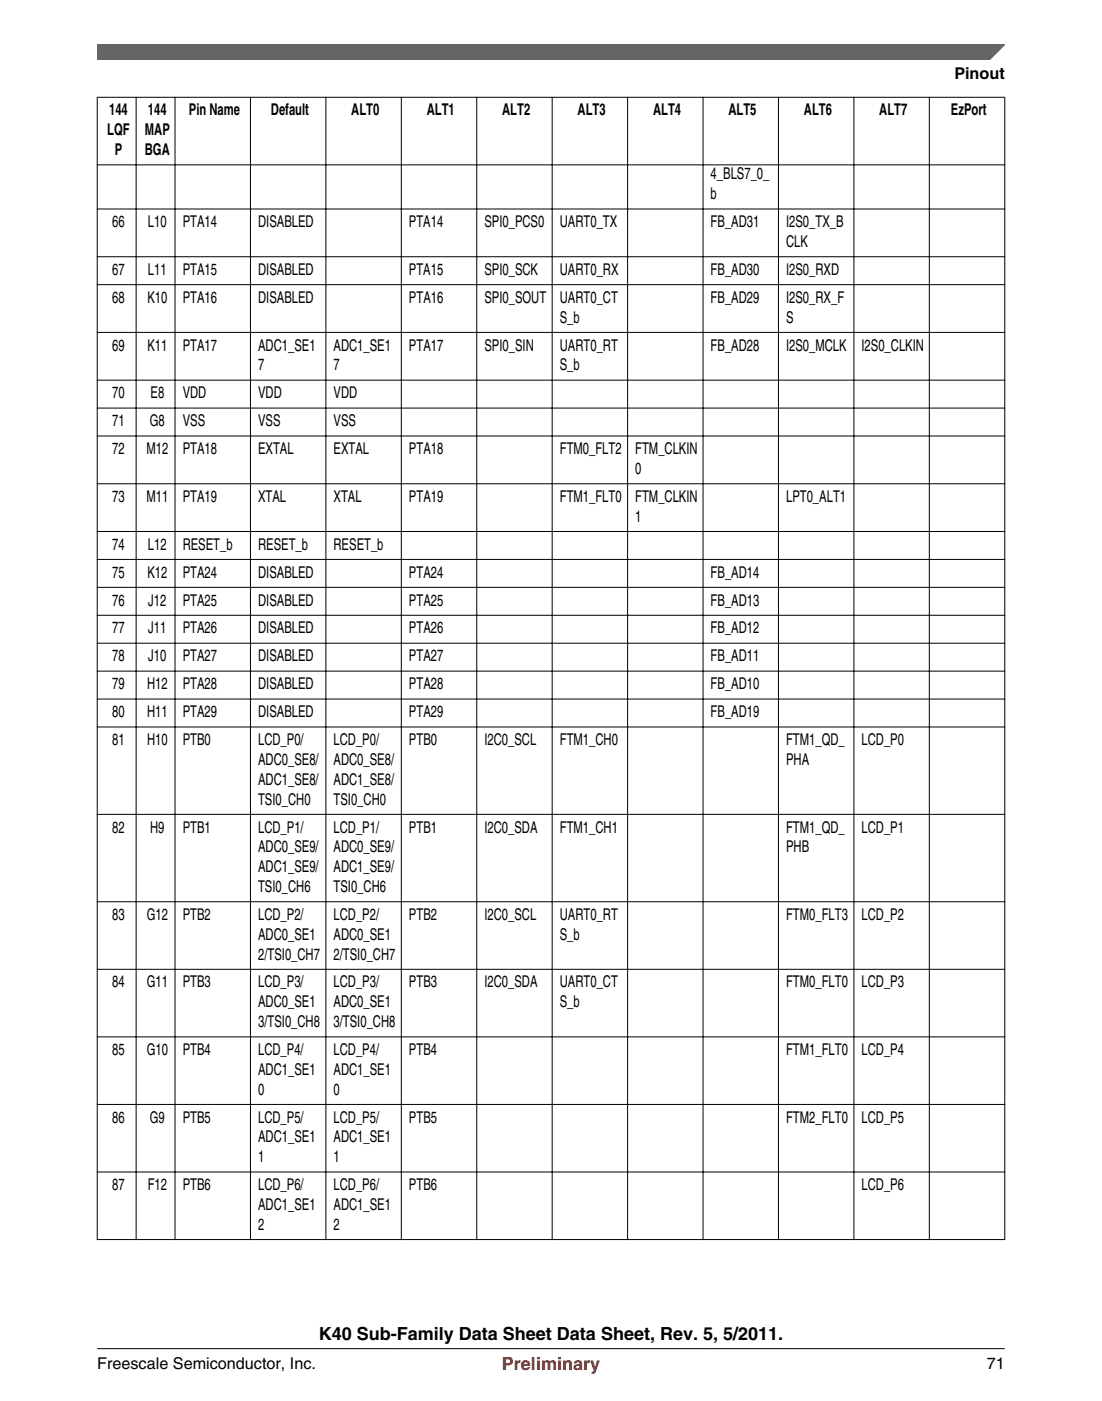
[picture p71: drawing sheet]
<svg xmlns="http://www.w3.org/2000/svg" width="216mm" height="274mm" viewBox="0 0 216 274" stroke-linecap="round" stroke-linejoin="round" font-family="sans-serif">
<defs><g id="words">
<text font-size="3.5" x="62.5" y="262.3">K40 Sub-Family Data Sheet Data Sheet, Rev. 5, 5/2011.</text>
<text font-size="3.5" fill="#f00" x="98.3" y="268.2">Preliminary</text>
<g font-size="3.2">
<text x="187" y="15.5">Pinout</text>
<text x="21.4" y="22.6">144</text>
<text x="29" y="22.6">144</text>
<text x="37" y="22.6">Pin Name</text>
<text x="53.1" y="22.6">Default</text>
<text x="68.8" y="22.6">ALT0</text>
<text x="83.6" y="22.6">ALT1</text>
<text x="98.4" y="22.6">ALT2</text>
<text x="113.2" y="22.6">ALT3</text>
<text x="127.9" y="22.6">ALT4</text>
<text x="142.7" y="22.6">ALT5</text>
<text x="157.5" y="22.6">ALT6</text>
<text x="172.3" y="22.6">ALT7</text>
<text x="186.3" y="22.6">EzPort</text>
<text x="21" y="26.5">LQF</text>
<text x="28.4" y="26.5">MAP</text>
<text x="22.5" y="30.4">P</text>
<text x="28.4" y="30.4">BGA</text>
<text x="139.2" y="35.1">4_BLS7_0_</text>
<text x="139.2" y="39">b</text>
<text x="22" y="44.5">66</text>
<text x="29" y="44.5">L10</text>
<text x="35.8" y="44.5">PTA14</text>
<text x="50.6" y="44.5">DISABLED</text>
<text x="80.1" y="44.5">PTA14</text>
<text x="94.9" y="44.5">SPI0_PCS0</text>
<text x="109.7" y="44.5">UART0_TX</text>
<text x="139.2" y="44.5">FB_AD31</text>
<text x="154" y="44.5">I2S0_TX_B</text>
<text x="22" y="53.8">67</text>
<text x="29" y="53.8">L11</text>
<text x="35.8" y="53.8">PTA15</text>
<text x="50.6" y="53.8">DISABLED</text>
<text x="80.1" y="53.8">PTA15</text>
<text x="94.9" y="53.8">SPI0_SCK</text>
<text x="109.7" y="53.8">UART0_RX</text>
<text x="139.2" y="53.8">FB_AD30</text>
<text x="154" y="48.4">CLK</text>
<text x="154" y="53.8">I2S0_RXD</text>
<text x="22" y="59.3">68</text>
<text x="28.9" y="59.3">K10</text>
<text x="35.8" y="59.3">PTA16</text>
<text x="50.6" y="59.3">DISABLED</text>
<text x="80.1" y="59.3">PTA16</text>
<text x="94.9" y="59.3">SPI0_SOUT</text>
<text x="109.7" y="59.3">UART0_CT</text>
<text x="139.2" y="59.3">FB_AD29</text>
<text x="154" y="59.3">I2S0_RX_F</text>
<text x="109.7" y="63.2">S_b</text>
<text x="154" y="63.2">S</text>
<text x="22" y="68.6">69</text>
<text x="28.9" y="68.6">K11</text>
<text x="35.8" y="68.6">PTA17</text>
<text x="50.6" y="68.6">ADC1_SE1</text>
<text x="65.3" y="68.6">ADC1_SE1</text>
<text x="80.1" y="68.6">PTA17</text>
<text x="94.9" y="68.6">SPI0_SIN</text>
<text x="109.7" y="68.6">UART0_RT</text>
<text x="139.2" y="68.6">FB_AD28</text>
<text x="154" y="68.6">I2S0_MCLK</text>
<text x="168.8" y="68.6">I2S0_CLKIN</text>
<text x="22" y="78">70</text>
<text x="29.5" y="78">E8</text>
<text x="35.8" y="78">VDD</text>
<text x="50.6" y="72.5">7</text>
<text x="50.6" y="78">VDD</text>
<text x="65.3" y="72.5">7</text>
<text x="65.3" y="78">VDD</text>
<text x="109.7" y="72.5">S_b</text>
<text x="22" y="83.5">71</text>
<text x="29.4" y="83.5">G8</text>
<text x="35.8" y="83.5">VSS</text>
<text x="50.6" y="83.5">VSS</text>
<text x="65.3" y="83.5">VSS</text>
<text x="22" y="88.9">72</text>
<text x="28.7" y="88.9">M12</text>
<text x="35.8" y="88.9">PTA18</text>
<text x="50.6" y="88.9">EXTAL</text>
<text x="65.3" y="88.9">EXTAL</text>
<text x="80.1" y="88.9">PTA18</text>
<text x="109.7" y="88.9">FTM0_FLT2</text>
<text x="124.5" y="88.9">FTM_CLKIN</text>
<text x="124.5" y="92.8">0</text>
<text x="22" y="98.3">73</text>
<text x="28.7" y="98.3">M11</text>
<text x="35.8" y="98.3">PTA19</text>
<text x="50.6" y="98.3">XTAL</text>
<text x="65.3" y="98.3">XTAL</text>
<text x="80.1" y="98.3">PTA19</text>
<text x="109.7" y="98.3">FTM1_FLT0</text>
<text x="124.5" y="98.3">FTM_CLKIN</text>
<text x="154" y="98.3">LPT0_ALT1</text>
<text x="22" y="107.6">74</text>
<text x="29" y="107.6">L12</text>
<text x="35.8" y="107.6">RESET_b</text>
<text x="50.6" y="107.6">RESET_b</text>
<text x="65.3" y="107.6">RESET_b</text>
<text x="124.5" y="102.2">1</text>
<text x="22" y="113.1">75</text>
<text x="28.9" y="113.1">K12</text>
<text x="35.8" y="113.1">PTA24</text>
<text x="50.6" y="113.1">DISABLED</text>
<text x="80.1" y="113.1">PTA24</text>
<text x="139.2" y="113.1">FB_AD14</text>
<text x="22" y="118.6">76</text>
<text x="29.1" y="118.6">J12</text>
<text x="35.8" y="118.6">PTA25</text>
<text x="50.6" y="118.6">DISABLED</text>
<text x="80.1" y="118.6">PTA25</text>
<text x="139.2" y="118.6">FB_AD13</text>
<text x="22" y="124">77</text>
<text x="29.1" y="124">J11</text>
<text x="35.8" y="124">PTA26</text>
<text x="50.6" y="124">DISABLED</text>
<text x="80.1" y="124">PTA26</text>
<text x="139.2" y="124">FB_AD12</text>
<text x="22" y="129.5">78</text>
<text x="29.1" y="129.5">J10</text>
<text x="35.8" y="129.5">PTA27</text>
<text x="50.6" y="129.5">DISABLED</text>
<text x="80.1" y="129.5">PTA27</text>
<text x="139.2" y="129.5">FB_AD11</text>
<text x="22" y="135">79</text>
<text x="28.8" y="135">H12</text>
<text x="35.8" y="135">PTA28</text>
<text x="50.6" y="135">DISABLED</text>
<text x="80.1" y="135">PTA28</text>
<text x="139.2" y="135">FB_AD10</text>
<text x="22" y="140.4">80</text>
<text x="28.8" y="140.4">H11</text>
<text x="35.8" y="140.4">PTA29</text>
<text x="50.6" y="140.4">DISABLED</text>
<text x="80.1" y="140.4">PTA29</text>
<text x="139.2" y="140.4">FB_AD19</text>
<text x="22" y="145.9">81</text>
<text x="28.8" y="145.9">H10</text>
<text x="35.8" y="145.9">PTB0</text>
<text x="50.6" y="145.9">LCD_P0/</text>
<text x="50.6" y="149.8">ADC0_SE8/</text>
<text x="65.3" y="145.9">LCD_P0/</text>
<text x="65.3" y="149.8">ADC0_SE8/</text>
<text x="80.1" y="145.9">PTB0</text>
<text x="94.9" y="145.9">I2C0_SCL</text>
<text x="109.7" y="145.9">FTM1_CH0</text>
<text x="154" y="145.9">FTM1_QD_</text>
<text x="154" y="149.8">PHA</text>
<text x="168.8" y="145.9">LCD_P0</text>
<text x="50.6" y="153.7">ADC1_SE8/</text>
<text x="65.3" y="153.7">ADC1_SE8/</text>
<text x="50.6" y="157.5">TSI0_CH0</text>
<text x="65.3" y="157.5">TSI0_CH0</text>
<text x="22" y="163">82</text>
<text x="29.4" y="163">H9</text>
<text x="35.8" y="163">PTB1</text>
<text x="50.6" y="163">LCD_P1/</text>
<text x="50.6" y="166.9">ADC0_SE9/</text>
<text x="65.3" y="163">LCD_P1/</text>
<text x="65.3" y="166.9">ADC0_SE9/</text>
<text x="80.1" y="163">PTB1</text>
<text x="94.9" y="163">I2C0_SDA</text>
<text x="109.7" y="163">FTM1_CH1</text>
<text x="154" y="163">FTM1_QD_</text>
<text x="154" y="166.9">PHB</text>
<text x="168.8" y="163">LCD_P1</text>
<text x="50.6" y="170.8">ADC1_SE9/</text>
<text x="65.3" y="170.8">ADC1_SE9/</text>
<text x="50.6" y="174.7">TSI0_CH6</text>
<text x="65.3" y="174.7">TSI0_CH6</text>
<text x="22" y="180.1">83</text>
<text x="28.8" y="180.1">G12</text>
<text x="35.8" y="180.1">PTB2</text>
<text x="50.6" y="180.1">LCD_P2/</text>
<text x="50.6" y="184">ADC0_SE1</text>
<text x="65.3" y="180.1">LCD_P2/</text>
<text x="65.3" y="184">ADC0_SE1</text>
<text x="80.1" y="180.1">PTB2</text>
<text x="94.9" y="180.1">I2C0_SCL</text>
<text x="109.7" y="180.1">UART0_RT</text>
<text x="109.7" y="184">S_b</text>
<text x="154" y="180.1">FTM0_FLT3</text>
<text x="168.8" y="180.1">LCD_P2</text>
<text x="50.6" y="187.9">2/TSI0_CH7</text>
<text x="65.3" y="187.9">2/TSI0_CH7</text>
<text x="22" y="193.4">84</text>
<text x="28.8" y="193.4">G11</text>
<text x="35.8" y="193.4">PTB3</text>
<text x="50.6" y="193.4">LCD_P3/</text>
<text x="50.6" y="197.2">ADC0_SE1</text>
<text x="65.3" y="193.4">LCD_P3/</text>
<text x="65.3" y="197.2">ADC0_SE1</text>
<text x="80.1" y="193.4">PTB3</text>
<text x="94.9" y="193.4">I2C0_SDA</text>
<text x="109.7" y="193.4">UART0_CT</text>
<text x="109.7" y="197.2">S_b</text>
<text x="154" y="193.4">FTM0_FLT0</text>
<text x="168.8" y="193.4">LCD_P3</text>
<text x="50.6" y="201.1">3/TSI0_CH8</text>
<text x="65.3" y="201.1">3/TSI0_CH8</text>
<text x="22" y="206.6">85</text>
<text x="28.8" y="206.6">G10</text>
<text x="35.8" y="206.6">PTB4</text>
<text x="50.6" y="206.6">LCD_P4/</text>
<text x="65.3" y="206.6">LCD_P4/</text>
<text x="80.1" y="206.6">PTB4</text>
<text x="154" y="206.6">FTM1_FLT0</text>
<text x="168.8" y="206.6">LCD_P4</text>
<text x="50.6" y="210.5">ADC1_SE1</text>
<text x="50.6" y="214.3">0</text>
<text x="65.3" y="210.5">ADC1_SE1</text>
<text x="65.3" y="214.3">0</text>
<text x="22" y="219.8">86</text>
<text x="29.4" y="219.8">G9</text>
<text x="35.8" y="219.8">PTB5</text>
<text x="50.6" y="219.8">LCD_P5/</text>
<text x="65.3" y="219.8">LCD_P5/</text>
<text x="80.1" y="219.8">PTB5</text>
<text x="154" y="219.8">FTM2_FLT0</text>
<text x="168.8" y="219.8">LCD_P5</text>
<text x="50.6" y="223.7">ADC1_SE1</text>
<text x="50.6" y="227.6">1</text>
<text x="65.3" y="223.7">ADC1_SE1</text>
<text x="65.3" y="227.6">1</text>
<text x="22" y="233">87</text>
<text x="28.9" y="233">F12</text>
<text x="35.8" y="233">PTB6</text>
<text x="50.6" y="233">LCD_P6/</text>
<text x="65.3" y="233">LCD_P6/</text>
<text x="80.1" y="233">PTB6</text>
<text x="168.8" y="233">LCD_P6</text>
<text x="50.6" y="236.9">ADC1_SE1</text>
<text x="65.3" y="236.9">ADC1_SE1</text>
<text x="50.6" y="240.8">2</text>
<text x="65.3" y="240.8">2</text>
<text x="19" y="268">Freescale Semiconductor, Inc.</text>
<text x="193.3" y="268">71</text>
</g>
</g></defs>
<g fill="none" stroke="#000" stroke-width=".2">
<path d="M19 19h177.9M19 19v223.8M26.7 19v223.8M34.3 19v223.8M49.1 19v223.8M63.8 19v223.8M78.6 19v223.8M93.4 19v223.8M108.2 19v223.8M123 19v223.8M137.7 19v223.8M152.5 19v223.8"/>
<path d="M167.3 19v223.8M182.1 19v223.8M196.8 19v223.8M19 32.3h177.9M19 40.9h177.9M19 50.3h177.9M19 55.7h177.9M19 65.1h177.9M19 74.4h177.9M19 79.9h177.9M19 85.4h177.9M19 94.7h177.9"/>
<path d="M19 104.1h177.9M19 109.5h177.9M19 115h177.9M19 120.5h177.9M19 125.9h177.9M19 131.4h177.9M19 136.9h177.9M19 142.3h177.9M19 159.5h177.9M19 176.6h177.9M19 189.8h177.9M19 203h177.9"/>
<path d="M19 216.3h177.9M19 229.5h177.9M19 242.7h177.9"/>
</g>
<path d="M19 8.7h177.8l-5.6 3h-172.2z" fill="#666"/>
<path d="M19 11.7v-3h177.8l-3 3" fill="none" stroke="#666" stroke-width=".28"/>
<path d="M19 264.1h177.8" fill="none" stroke="#000" stroke-width=".2"/>
<use href="#words"/>
</svg>
